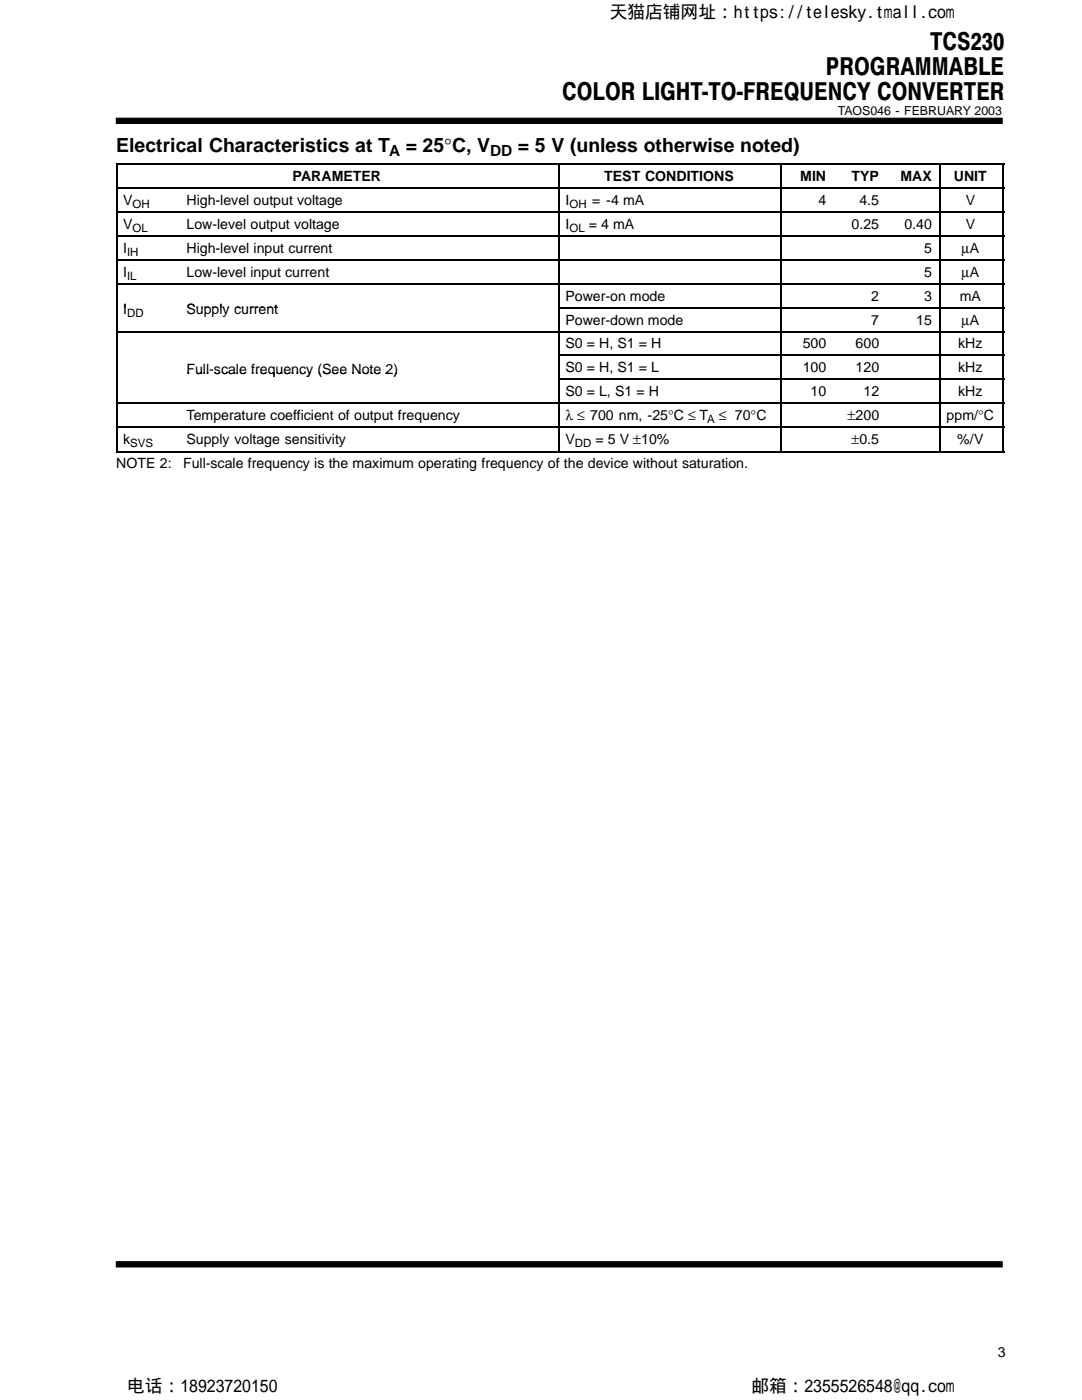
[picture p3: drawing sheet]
<svg xmlns="http://www.w3.org/2000/svg" width="216mm" height="279mm" viewBox="0 0 216 279" stroke-linecap="round" stroke-linejoin="round" font-family="sans-serif">
<defs><g id="words">
<g font-size="4.9">
<text x="185.6" y="10">TCS230</text>
<text x="164.8" y="15">PROGRAMMABLE</text>
<text x="112.2" y="19.9">COLOR LIGHT−TO−FREQUENCY CONVERTER</text>
</g>
<g font-size="3.9">
<text x="23.2" y="30.3">Electrical Characteristics at T</text>
<text x="81" y="30.3">= 25°C, V</text>
<text x="103.3" y="30.3">= 5 V (unless otherwise noted)</text>
</g>
<g font-size="3.5">
<text x="121.7" y="3.5">天猫店铺网址：https://telesky.tmall.com</text>
<text x="25.4" y="277.8">电话：18923720150</text>
<text x="149.9" y="277.8">邮箱：2355526548@qq.com</text>
</g>
<g font-size="3.1">
<text x="77.6" y="31.2">A</text>
<text x="97.8" y="31.2">DD</text>
</g>
<g font-size="2.8">
<text x="24.6" y="40.9">V</text>
<text x="37.2" y="40.9">High-level output voltage</text>
<text x="58.4" y="36.2">PARAMETER</text>
<text x="112.8" y="40.9">I</text>
<text x="118.2" y="40.9">= -4 mA</text>
<text x="120.6" y="36.2">TEST CONDITIONS</text>
<text x="159.7" y="36.2">MIN</text>
<text x="163.3" y="40.9">4</text>
<text x="169.9" y="36.2">TYP</text>
<text x="171.5" y="40.9">4.5</text>
<text x="179.7" y="36.2">MAX</text>
<text x="190.3" y="36.2">UNIT</text>
<text x="192.7" y="40.9">V</text>
<text x="24.6" y="45.7">V</text>
<text x="37.2" y="45.7">Low-level output voltage</text>
<text x="112.8" y="45.7">I</text>
<text x="117.5" y="45.7">= 4 mA</text>
<text x="169.9" y="45.7">0.25</text>
<text x="180.5" y="45.7">0.40</text>
<text x="192.7" y="45.7">V</text>
<text x="24.6" y="50.5">I</text>
<text x="37.2" y="50.5">High-level input current</text>
<text x="184.4" y="50.5">5</text>
<text x="191.9" y="50.5">µA</text>
<text x="24.6" y="55.3">I</text>
<text x="37.2" y="55.3">Low-level input current</text>
<text x="184.4" y="55.3">5</text>
<text x="191.9" y="55.3">µA</text>
<text x="24.6" y="62.7">I</text>
<text x="37.2" y="62.7">Supply current</text>
<text x="112.8" y="60">Power-on mode</text>
<text x="112.8" y="64.8">Power-down mode</text>
<text x="173.9" y="60">2</text>
<text x="173.9" y="64.8">7</text>
<text x="182.8" y="64.8">15</text>
<text x="184.4" y="60">3</text>
<text x="191.5" y="60">mA</text>
<text x="191.9" y="64.8">µA</text>
<text x="112.8" y="69.5">S0 = H, S1 = H</text>
<text x="160.2" y="69.5">500</text>
<text x="170.7" y="69.5">600</text>
<text x="191.2" y="69.5">kHz</text>
<text x="37.2" y="74.6">Full-scale frequency (See Note 2)</text>
<text x="37.2" y="74.6">Full scale frequency (See Note 2)</text>
<text x="112.8" y="74.3">S0 = H, S1 = L</text>
<text x="160.2" y="74.3">100</text>
<text x="170.7" y="74.3">120</text>
<text x="191.2" y="74.3">kHz</text>
<text x="37.2" y="83.8">Temperature coefficient of output frequency</text>
<text x="112.8" y="79">S0 = L, S1 = H</text>
<text x="112.8" y="83.8">λ ≤ 700 nm, -25°C ≤ T</text>
<text x="143.5" y="83.8">≤ 70°C</text>
<text x="161.8" y="79">10</text>
<text x="169.1" y="83.8">±200</text>
<text x="172.3" y="79">12</text>
<text x="188.9" y="83.8">ppm/°C</text>
<text x="191.2" y="79">kHz</text>
<text x="24.6" y="88.6">k</text>
<text x="37.2" y="88.6">Supply voltage sensitivity</text>
<text x="112.8" y="88.6">V</text>
<text x="118.8" y="88.6">= 5 V ±10%</text>
<text x="169.9" y="88.6">±0.5</text>
<text x="191" y="88.6">%/V</text>
<text x="23.2" y="93.4">NOTE 2:</text>
<text x="36.5" y="93.4">Full-scale frequency is the maximum operating frequency of the device without saturation.</text>
<text x="199.1" y="270.7">3</text>
</g>
<text font-size="2.5" x="167.2" y="22.9">TAOS046 - FEBRUARY 2003</text>
<g font-size="2.3">
<text x="26.5" y="41.5">OH</text>
<text x="113.6" y="41.5">OH</text>
<text x="26.5" y="46.3">OL</text>
<text x="113.6" y="46.3">OL</text>
<text x="25.4" y="51.1">IH</text>
<text x="25.4" y="55.9">IL</text>
<text x="25.4" y="63.3">DD</text>
<text x="26" y="89.2">SVS</text>
<text x="114.7" y="89.2">DD</text>
<text x="141.1" y="84.4">A</text>
</g>
</g></defs>
<g fill="#000" stroke="#000" stroke-width=".2">
<path d="M23.2 23.6h176.8v1h-176.8z" fill-rule="evenodd"/>
<path d="M23.2 251.8h176.8v1.1h-176.8z" fill-rule="evenodd"/>
</g>
<g fill="none" stroke="#000" stroke-width=".3">
<path d="M23.2 32.8h177.2M23.2 37.6h177.2M23.3 32.6v57.7M111.6 32.6v57.7M155.9 32.6v57.7M187.5 32.6v57.7M200.2 32.6v57.7M23.2 42.4h177.2M23.2 47.1h177.2M23.2 51.9h177.2M23.2 56.7h177.2M23.2 66.2h177.2"/>
<path d="M111.5 61.4h88.9M111.5 70.9h88.9M111.5 75.7h88.9M23.2 80.4h177.2M23.2 85.2h177.2M23.2 90.1h177.2"/>
</g>
<use href="#words"/>
</svg>
